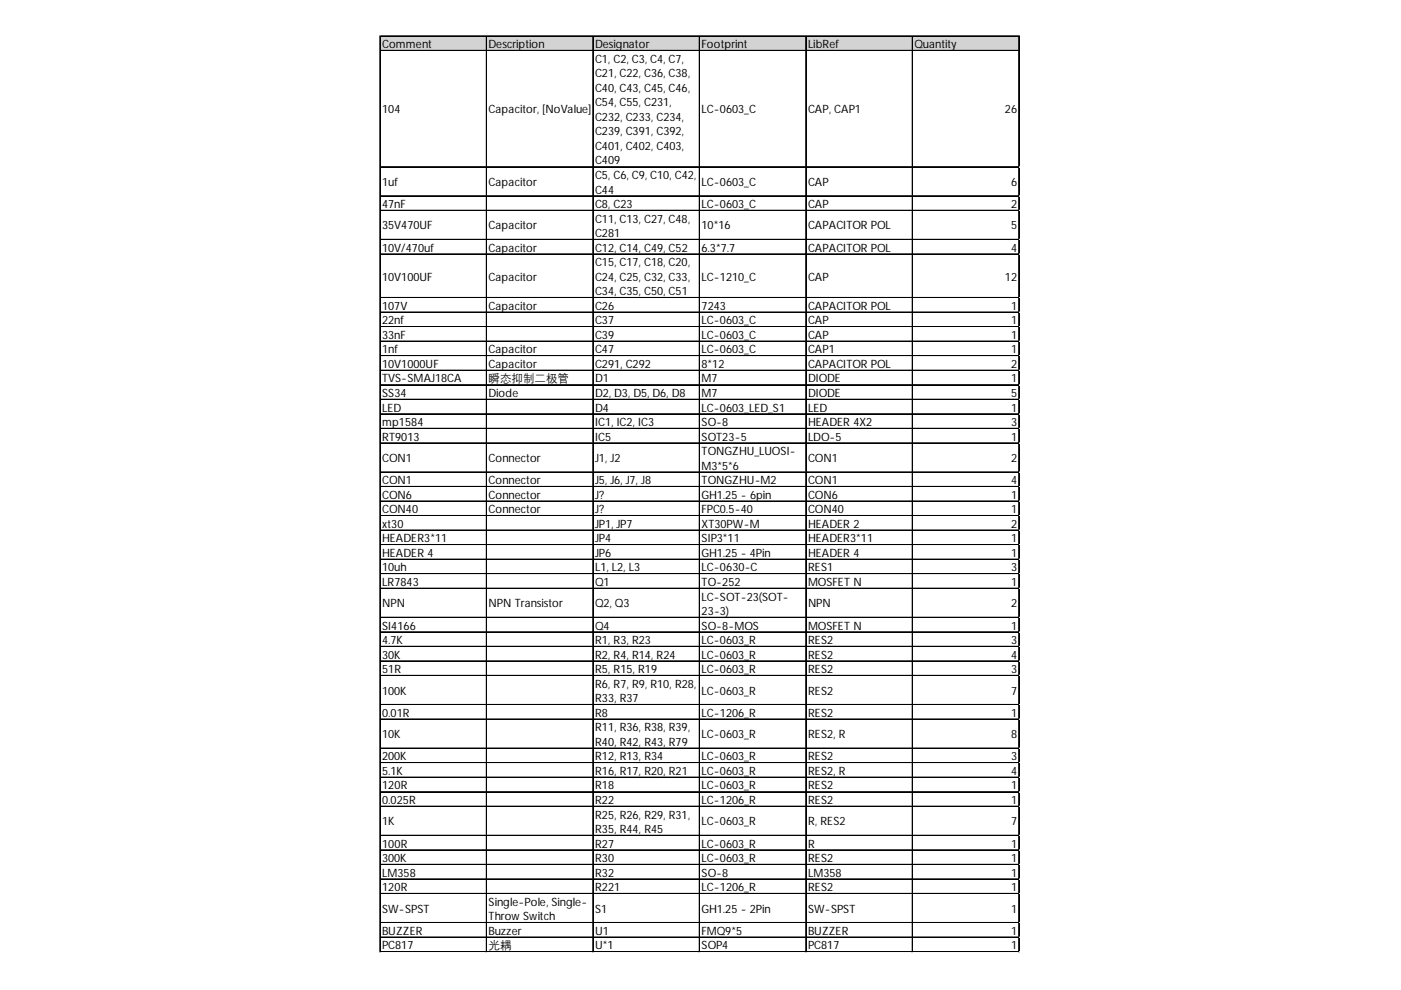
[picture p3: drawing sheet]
<svg xmlns="http://www.w3.org/2000/svg" width="297mm" height="210mm" viewBox="0 0 297 210" stroke-linecap="round" stroke-linejoin="round" font-family="sans-serif">
<defs><g id="words">
<g font-size="2.4">
<text x="81" y="10.2">Comment</text>
<text x="103.6" y="10.2">Description</text>
<text x="126.2" y="10.2">Designator</text>
<text x="148.7" y="10.2">Footprint</text>
<text x="171.3" y="10.2">LibRef</text>
<text x="193.9" y="10.2">Quantity</text>
<text x="126.2" y="13.3">C1, C2, C3, C4, C7,</text>
<text x="126.2" y="16.4">C21, C22, C36, C38,</text>
<text x="81" y="24">104</text>
<text x="103.6" y="24">Capacitor, [NoValue]</text>
<text x="126.2" y="19.5">C40, C43, C45, C46,</text>
<text x="126.2" y="22.5">C54, C55, C231,</text>
<text x="148.7" y="24">LC-0603_C</text>
<text x="171.3" y="24">CAP, CAP1</text>
<text x="213.1" y="24">26</text>
<text x="126.2" y="25.6">C232, C233, C234,</text>
<text x="126.2" y="28.7">C239, C391, C392,</text>
<text x="126.2" y="31.8">C401, C402, C403,</text>
<text x="126.2" y="34.9">C409</text>
<text x="81" y="39.4">1uf</text>
<text x="103.6" y="39.4">Capacitor</text>
<text x="126.2" y="37.9">C5, C6, C9, C10, C42,</text>
<text x="126.2" y="41">C44</text>
<text x="148.7" y="39.4">LC-0603_C</text>
<text x="171.3" y="39.4">CAP</text>
<text x="214.4" y="39.4">6</text>
<text x="81" y="44.1">47nF</text>
<text x="126.2" y="44.1">C8, C23</text>
<text x="126.2" y="47.2">C11, C13, C27, C48,</text>
<text x="148.7" y="44.1">LC-0603_C</text>
<text x="171.3" y="44.1">CAP</text>
<text x="214.4" y="44.1">2</text>
<text x="81" y="48.7">35V470UF</text>
<text x="81" y="53.4">10V/470uf</text>
<text x="103.6" y="48.7">Capacitor</text>
<text x="103.6" y="53.4">Capacitor</text>
<text x="126.2" y="50.3">C281</text>
<text x="126.2" y="53.4">C12, C14, C49, C52</text>
<text x="148.7" y="48.7">10*16</text>
<text x="148.7" y="53.4">6.3*7.7</text>
<text x="171.3" y="48.7">CAPACITORPOL</text>
<text x="171.3" y="53.4">CAPACITORPOL</text>
<text x="214.4" y="48.7">5</text>
<text x="214.4" y="53.4">4</text>
<text x="81" y="59.5">10V100UF</text>
<text x="103.6" y="59.5">Capacitor</text>
<text x="126.2" y="56.4">C15, C17, C18, C20,</text>
<text x="126.2" y="59.5">C24, C25, C32, C33,</text>
<text x="148.7" y="59.5">LC-1210_C</text>
<text x="171.3" y="59.5">CAP</text>
<text x="213.1" y="59.5">12</text>
<text x="81" y="65.7">107V</text>
<text x="103.6" y="65.7">Capacitor</text>
<text x="126.2" y="62.6">C34, C35, C50, C51</text>
<text x="126.2" y="65.7">C26</text>
<text x="148.7" y="65.7">7243</text>
<text x="171.3" y="65.7">CAPACITORPOL</text>
<text x="214.4" y="65.7">1</text>
<text x="81" y="68.8">22nf</text>
<text x="81" y="71.8">33nF</text>
<text x="126.2" y="68.8">C37</text>
<text x="126.2" y="71.8">C39</text>
<text x="148.7" y="68.8">LC-0603_C</text>
<text x="148.7" y="71.8">LC-0603_C</text>
<text x="171.3" y="68.8">CAP</text>
<text x="171.3" y="71.8">CAP</text>
<text x="214.4" y="68.8">1</text>
<text x="214.4" y="71.8">1</text>
<text x="81" y="74.9">1nf</text>
<text x="103.6" y="74.9">Capacitor</text>
<text x="126.2" y="74.9">C47</text>
<text x="148.7" y="74.9">LC-0603_C</text>
<text x="171.3" y="74.9">CAP1</text>
<text x="214.4" y="74.9">1</text>
<text x="81" y="78">10V1000UF</text>
<text x="81" y="81.1">TVS-SMAJ18CA</text>
<text x="103.6" y="78">Capacitor</text>
<text x="103.6" y="81.1">瞬态抑制二极管</text>
<text x="126.2" y="78">C291, C292</text>
<text x="126.2" y="81.1">D1</text>
<text x="148.7" y="78">8*12</text>
<text x="148.7" y="81.1">M7</text>
<text x="171.3" y="78">CAPACITORPOL</text>
<text x="171.3" y="81.1">DIODE</text>
<text x="214.4" y="78">2</text>
<text x="214.4" y="81.1">1</text>
<text x="81" y="84.2">SS34</text>
<text x="81" y="87.3">LED</text>
<text x="103.6" y="84.2">Diode</text>
<text x="126.2" y="84.2">D2, D3, D5, D6, D8</text>
<text x="126.2" y="87.3">D4</text>
<text x="148.7" y="84.2">M7</text>
<text x="148.7" y="87.3">LC-0603_LED_S1</text>
<text x="171.3" y="84.2">DIODE</text>
<text x="171.3" y="87.3">LED</text>
<text x="214.4" y="84.2">5</text>
<text x="214.4" y="87.3">1</text>
<text x="81" y="90.3">mp1584</text>
<text x="81" y="93.4">RT9013</text>
<text x="126.2" y="90.3">IC1, IC2, IC3</text>
<text x="126.2" y="93.4">IC5</text>
<text x="148.7" y="90.3">SO-8</text>
<text x="148.7" y="93.4">SOT23-5</text>
<text x="171.3" y="90.3">HEADER4X2</text>
<text x="171.3" y="93.4">LDO-5</text>
<text x="214.4" y="90.3">3</text>
<text x="214.4" y="93.4">1</text>
<text x="81" y="98">CON1</text>
<text x="103.6" y="98">Connector</text>
<text x="126.2" y="98">J1, J2</text>
<text x="148.7" y="96.5">TONGZHU_LUOSI-</text>
<text x="148.7" y="99.6">M3*5*6</text>
<text x="171.3" y="98">CON1</text>
<text x="214.4" y="98">2</text>
<text x="81" y="102.7">CON1</text>
<text x="81" y="105.7">CON6</text>
<text x="103.6" y="102.7">Connector</text>
<text x="103.6" y="105.7">Connector</text>
<text x="126.2" y="102.7">J5, J6, J7, J8</text>
<text x="126.2" y="105.7">J?</text>
<text x="148.7" y="102.7">TONGZHU-M2</text>
<text x="148.7" y="105.7">GH1.25 - 6pin</text>
<text x="171.3" y="102.7">CON1</text>
<text x="171.3" y="105.7">CON6</text>
<text x="214.4" y="102.7">4</text>
<text x="214.4" y="105.7">1</text>
<text x="81" y="108.8">CON40</text>
<text x="81" y="111.9">xt30</text>
<text x="103.6" y="108.8">Connector</text>
<text x="126.2" y="108.8">J?</text>
<text x="126.2" y="111.9">JP1, JP7</text>
<text x="148.7" y="108.8">FPC0.5-40</text>
<text x="148.7" y="111.9">XT30PW-M</text>
<text x="171.3" y="108.8">CON40</text>
<text x="171.3" y="111.9">HEADER2</text>
<text x="214.4" y="108.8">1</text>
<text x="214.4" y="111.9">2</text>
<text x="81" y="115">HEADER3*11</text>
<text x="81" y="118.1">HEADER4</text>
<text x="126.2" y="115">JP4</text>
<text x="126.2" y="118.1">JP6</text>
<text x="148.7" y="115">SIP3*11</text>
<text x="148.7" y="118.1">GH1.25 - 4Pin</text>
<text x="171.3" y="115">HEADER3*11</text>
<text x="171.3" y="118.1">HEADER4</text>
<text x="214.4" y="115">1</text>
<text x="214.4" y="118.1">1</text>
<text x="81" y="121.2">10uh</text>
<text x="81" y="124.2">LR7843</text>
<text x="126.2" y="121.2">L1, L2, L3</text>
<text x="126.2" y="124.2">Q1</text>
<text x="148.7" y="121.2">LC-0630-C</text>
<text x="148.7" y="124.2">TO-252</text>
<text x="171.3" y="121.2">RES1</text>
<text x="171.3" y="124.2">MOSFETN</text>
<text x="214.4" y="121.2">3</text>
<text x="214.4" y="124.2">1</text>
<text x="81" y="128.8">NPN</text>
<text x="103.6" y="128.8">NPN Transistor</text>
<text x="126.2" y="128.8">Q2, Q3</text>
<text x="148.7" y="127.3">LC-SOT-23(SOT-</text>
<text x="148.7" y="130.4">23-3)</text>
<text x="171.3" y="128.8">NPN</text>
<text x="214.4" y="128.8">2</text>
<text x="81" y="133.5">SI4166</text>
<text x="81" y="136.6">4.7K</text>
<text x="126.2" y="133.5">Q4</text>
<text x="126.2" y="136.6">R1, R3, R23</text>
<text x="148.7" y="133.5">SO-8-MOS</text>
<text x="148.7" y="136.6">LC-0603_R</text>
<text x="171.3" y="133.5">MOSFETN</text>
<text x="171.3" y="136.6">RES2</text>
<text x="214.4" y="133.5">1</text>
<text x="214.4" y="136.6">3</text>
<text x="81" y="139.6">30K</text>
<text x="81" y="142.7">51R</text>
<text x="126.2" y="139.6">R2, R4, R14, R24</text>
<text x="126.2" y="142.7">R5, R15, R19</text>
<text x="148.7" y="139.6">LC-0603_R</text>
<text x="148.7" y="142.7">LC-0603_R</text>
<text x="171.3" y="139.6">RES2</text>
<text x="171.3" y="142.7">RES2</text>
<text x="214.4" y="139.6">4</text>
<text x="214.4" y="142.7">3</text>
<text x="81" y="147.3">100K</text>
<text x="126.2" y="145.8">R6, R7, R9, R10, R28,</text>
<text x="126.2" y="148.9">R33, R37</text>
<text x="148.7" y="147.3">LC-0603_R</text>
<text x="171.3" y="147.3">RES2</text>
<text x="214.4" y="147.3">7</text>
<text x="81" y="152">0.01R</text>
<text x="126.2" y="152">R8</text>
<text x="126.2" y="155.1">R11, R36, R38, R39,</text>
<text x="148.7" y="152">LC-1206_R</text>
<text x="171.3" y="152">RES2</text>
<text x="214.4" y="152">1</text>
<text x="81" y="156.5">10K</text>
<text x="81" y="161.2">200K</text>
<text x="126.2" y="158.1">R40, R42, R43, R79</text>
<text x="126.2" y="161.2">R12, R13, R34</text>
<text x="148.7" y="156.5">LC-0603_R</text>
<text x="148.7" y="161.2">LC-0603_R</text>
<text x="171.3" y="156.5">RES2, R</text>
<text x="171.3" y="161.2">RES2</text>
<text x="214.4" y="156.5">8</text>
<text x="214.4" y="161.2">3</text>
<text x="81" y="164.3">5.1K</text>
<text x="81" y="167.4">120R</text>
<text x="126.2" y="164.3">R16, R17, R20, R21</text>
<text x="126.2" y="167.4">R18</text>
<text x="148.7" y="164.3">LC-0603_R</text>
<text x="148.7" y="167.4">LC-0603_R</text>
<text x="171.3" y="164.3">RES2, R</text>
<text x="171.3" y="167.4">RES2</text>
<text x="214.4" y="164.3">4</text>
<text x="214.4" y="167.4">1</text>
<text x="81" y="170.5">0.025R</text>
<text x="126.2" y="170.5">R22</text>
<text x="126.2" y="173.5">R25, R26, R29, R31,</text>
<text x="148.7" y="170.5">LC-1206_R</text>
<text x="171.3" y="170.5">RES2</text>
<text x="214.4" y="170.5">1</text>
<text x="81" y="175">1K</text>
<text x="81" y="179.7">100R</text>
<text x="126.2" y="176.6">R35, R44, R45</text>
<text x="126.2" y="179.7">R27</text>
<text x="148.7" y="175">LC-0603_R</text>
<text x="148.7" y="179.7">LC-0603_R</text>
<text x="171.3" y="175">R, RES2</text>
<text x="171.3" y="179.7">R</text>
<text x="214.4" y="175">7</text>
<text x="214.4" y="179.7">1</text>
<text x="81" y="182.8">300K</text>
<text x="81" y="185.9">LM358</text>
<text x="126.2" y="182.8">R30</text>
<text x="126.2" y="185.9">R32</text>
<text x="148.7" y="182.8">LC-0603_R</text>
<text x="148.7" y="185.9">SO-8</text>
<text x="171.3" y="182.8">RES2</text>
<text x="171.3" y="185.9">LM358</text>
<text x="214.4" y="182.8">1</text>
<text x="214.4" y="185.9">1</text>
<text x="81" y="189">120R</text>
<text x="126.2" y="189">R221</text>
<text x="148.7" y="189">LC-1206_R</text>
<text x="171.3" y="189">RES2</text>
<text x="214.4" y="189">1</text>
<text x="81" y="193.5">SW-SPST</text>
<text x="103.6" y="192">Single-Pole, Single-</text>
<text x="103.6" y="195.1">ThrowSwc</text>
<text x="114" y="195.1">it h</text>
<text x="126.2" y="193.5">S1</text>
<text x="148.7" y="193.5">GH1.25 - 2Pin</text>
<text x="171.3" y="193.5">SW-SPST</text>
<text x="214.4" y="193.5">1</text>
<text x="81" y="198.2">BUZZER</text>
<text x="81" y="201.3">PC817</text>
<text x="103.6" y="198.2">Buzzer</text>
<text x="103.6" y="201.3">光耦</text>
<text x="126.2" y="198.2">U1</text>
<text x="126.2" y="201.3">U*1</text>
<text x="148.7" y="198.2">FMQ9*5</text>
<text x="148.7" y="201.3">SOP4</text>
<text x="171.3" y="198.2">BUZZER</text>
<text x="171.3" y="201.3">PC817</text>
<text x="214.4" y="198.2">1</text>
<text x="214.4" y="201.3">1</text>
</g>
</g></defs>
<path d="M80.6 7.7h135.6v3.1h-135.6z" fill="#d3d3d3"/>
<g fill="none" stroke="#000" stroke-width=".21">
<path d="M80.5 7.6v194.3M80.6 7.6v194.3M80.7 7.6h135.4M80.7 7.7h135.4M80.7 10.7h135.4M80.7 10.8h135.4M103.1 7.8v194.1M103.2 7.8v194.1M125.7 7.8v194.1M125.8 7.8v194.1M148.3 7.8v194.1M170.8 7.8v194.1"/>
<path d="M170.9 7.8v194.1M193.4 7.8v194.1M193.5 7.8v194.1M216 7.8v194.1M216.1 7.8v194.1M80.7 35.3h135.4M80.7 35.4h135.4M80.7 41.5h135.4M80.7 41.6h135.4M80.7 44.6h135.4M80.7 44.7h135.4M80.7 50.7h135.4"/>
<path d="M80.7 50.8h135.4M80.7 53.8h135.4M80.7 53.9h135.4M80.7 63.1h135.4M80.7 66.1h135.4M80.7 66.2h135.4M80.7 69.2h135.4M80.7 69.3h135.4M80.7 72.3h135.4M80.7 72.4h135.4M80.7 75.4h135.4M80.7 75.5h135.4"/>
<path d="M80.7 78.5h135.4M80.7 78.6h135.4M80.7 81.6h135.4M80.7 84.6h135.4M80.7 84.7h135.4M80.7 87.7h135.4M80.7 87.8h135.4M80.7 90.8h135.4M80.7 90.9h135.4M80.7 93.9h135.4M80.7 94h135.4M80.7 100h135.4"/>
<path d="M80.7 100.1h135.4M80.7 103.1h135.4M80.7 103.2h135.4M80.7 106.2h135.4M80.7 106.3h135.4M80.7 109.3h135.4M80.7 109.4h135.4M80.7 112.4h135.4M80.7 112.5h135.4M80.7 115.5h135.4M80.7 118.5h135.4M80.7 118.6h135.4"/>
<path d="M80.7 121.6h135.4M80.7 121.7h135.4M80.7 124.7h135.4M80.7 124.8h135.4M80.7 130.9h135.4M80.7 133.9h135.4M80.7 134h135.4M80.7 137h135.4M80.7 137.1h135.4M80.7 140.1h135.4M80.7 140.2h135.4M80.7 143.2h135.4"/>
<path d="M80.7 143.3h135.4M80.7 149.4h135.4M80.7 152.4h135.4M80.7 152.5h135.4M80.7 158.6h135.4M80.7 158.7h135.4M80.7 161.7h135.4M80.7 161.8h135.4M80.7 164.8h135.4M80.7 167.8h135.4M80.7 167.9h135.4M80.7 170.9h135.4"/>
<path d="M80.7 171h135.4M80.7 177.1h135.4M80.7 177.2h135.4M80.7 180.2h135.4M80.7 180.3h135.4M80.7 183.3h135.4M80.7 186.3h135.4M80.7 186.4h135.4M80.7 189.4h135.4M80.7 189.5h135.4M80.7 195.6h135.4M80.7 195.7h135.4"/>
<path d="M80.7 198.7h135.4M80.7 201.7h135.4M80.7 201.8h135.4"/>
</g>
<path d="M80.5 201.9h.1" fill="none" stroke="#d4d4d4" stroke-width=".21"/>
<path d="M80.5 201.9h.2z" fill="#d4d4d4"/>
<path d="M103.1 201.9h.1" fill="none" stroke="#d4d4d4" stroke-width=".21"/>
<path d="M103.1 201.9h.2z" fill="#d4d4d4"/>
<path d="M125.7 201.9h.1" fill="none" stroke="#d4d4d4" stroke-width=".21"/>
<path d="M125.7 201.9h.1z" fill="#d4d4d4"/>
<path d="M148.3 201.9h.1" fill="none" stroke="#d4d4d4" stroke-width=".21"/>
<path d="M148.3 201.9h.1z" fill="#d4d4d4"/>
<path d="M170.8 201.9h.1" fill="none" stroke="#d4d4d4" stroke-width=".21"/>
<path d="M170.8 201.9h.2z" fill="#d4d4d4"/>
<path d="M193.4 201.9h.1" fill="none" stroke="#d4d4d4" stroke-width=".21"/>
<path d="M193.4 201.9h.2z" fill="#d4d4d4"/>
<path d="M216 201.9h.1" fill="none" stroke="#d4d4d4" stroke-width=".21"/>
<path d="M216 201.9h.1z" fill="#d4d4d4"/>
<path d="M216.1 35.3h.1" fill="none" stroke="#d4d4d4" stroke-width=".21"/>
<path d="M216.1 35.3l.1 .2z" fill="#d4d4d4"/>
<path d="M216.1 41.5h.1" fill="none" stroke="#d4d4d4" stroke-width=".21"/>
<path d="M216.1 41.5l.1 .2z" fill="#d4d4d4"/>
<path d="M216.1 44.6h.1" fill="none" stroke="#d4d4d4" stroke-width=".21"/>
<path d="M216.1 44.6l.1 .1z" fill="#d4d4d4"/>
<path d="M216.1 50.7h.1" fill="none" stroke="#d4d4d4" stroke-width=".21"/>
<path d="M216.1 50.7l.1 .2z" fill="#d4d4d4"/>
<path d="M216.1 53.8h.1" fill="none" stroke="#d4d4d4" stroke-width=".21"/>
<path d="M216.1 53.8l.1 .2z" fill="#d4d4d4"/>
<path d="M216.1 63.1h.1" fill="none" stroke="#d4d4d4" stroke-width=".21"/>
<path d="M216.1 63.1l.1 .1z" fill="#d4d4d4"/>
<path d="M216.1 66.1h.1" fill="none" stroke="#d4d4d4" stroke-width=".21"/>
<path d="M216.1 66.1l.1 .2z" fill="#d4d4d4"/>
<path d="M216.1 69.2h.1" fill="none" stroke="#d4d4d4" stroke-width=".21"/>
<path d="M216.1 69.2l.1 .2z" fill="#d4d4d4"/>
<path d="M216.1 72.3h.1" fill="none" stroke="#d4d4d4" stroke-width=".21"/>
<path d="M216.1 72.3l.1 .2z" fill="#d4d4d4"/>
<path d="M216.1 75.4h.1" fill="none" stroke="#d4d4d4" stroke-width=".21"/>
<path d="M216.1 75.4l.1 .2z" fill="#d4d4d4"/>
<path d="M216.1 78.5h.1" fill="none" stroke="#d4d4d4" stroke-width=".21"/>
<path d="M216.1 78.5l.1 .1z" fill="#d4d4d4"/>
<path d="M216.1 81.6h.1" fill="none" stroke="#d4d4d4" stroke-width=".21"/>
<path d="M216.1 81.6l.1 .1z" fill="#d4d4d4"/>
<path d="M216.1 84.6h.1" fill="none" stroke="#d4d4d4" stroke-width=".21"/>
<path d="M216.1 84.6l.1 .2z" fill="#d4d4d4"/>
<path d="M216.1 87.7h.1" fill="none" stroke="#d4d4d4" stroke-width=".21"/>
<path d="M216.1 87.7l.1 .2z" fill="#d4d4d4"/>
<path d="M216.1 90.8h.1" fill="none" stroke="#d4d4d4" stroke-width=".21"/>
<path d="M216.1 90.8l.1 .2z" fill="#d4d4d4"/>
<path d="M216.1 93.9h.1" fill="none" stroke="#d4d4d4" stroke-width=".21"/>
<path d="M216.1 93.9l.1 .1z" fill="#d4d4d4"/>
<path d="M216.1 100h.1" fill="none" stroke="#d4d4d4" stroke-width=".21"/>
<path d="M216.1 100l.1 .2z" fill="#d4d4d4"/>
<path d="M216.1 103.1h.1" fill="none" stroke="#d4d4d4" stroke-width=".21"/>
<path d="M216.1 103.1l.1 .2z" fill="#d4d4d4"/>
<path d="M216.1 106.2h.1" fill="none" stroke="#d4d4d4" stroke-width=".21"/>
<path d="M216.1 106.2l.1 .2z" fill="#d4d4d4"/>
<path d="M216.1 109.3h.1" fill="none" stroke="#d4d4d4" stroke-width=".21"/>
<path d="M216.1 109.3l.1 .2z" fill="#d4d4d4"/>
<path d="M216.1 112.4h.1" fill="none" stroke="#d4d4d4" stroke-width=".21"/>
<path d="M216.1 112.4l.1 .1z" fill="#d4d4d4"/>
<path d="M216.1 115.5h.1" fill="none" stroke="#d4d4d4" stroke-width=".21"/>
<path d="M216.1 115.5l.1 .1z" fill="#d4d4d4"/>
<path d="M216.1 118.5h.1" fill="none" stroke="#d4d4d4" stroke-width=".21"/>
<path d="M216.1 118.5l.1 .2z" fill="#d4d4d4"/>
<path d="M216.1 121.6h.1" fill="none" stroke="#d4d4d4" stroke-width=".21"/>
<path d="M216.1 121.6l.1 .2z" fill="#d4d4d4"/>
<path d="M216.1 124.7h.1" fill="none" stroke="#d4d4d4" stroke-width=".21"/>
<path d="M216.1 124.7l.1 .2z" fill="#d4d4d4"/>
<path d="M216.1 130.9h.1" fill="none" stroke="#d4d4d4" stroke-width=".21"/>
<path d="M216.1 130.9l.1 .1z" fill="#d4d4d4"/>
<path d="M216.1 133.9h.1" fill="none" stroke="#d4d4d4" stroke-width=".21"/>
<path d="M216.1 133.9l.1 .2z" fill="#d4d4d4"/>
<path d="M216.1 137h.1" fill="none" stroke="#d4d4d4" stroke-width=".21"/>
<path d="M216.1 137l.1 .2z" fill="#d4d4d4"/>
<path d="M216.1 140.1h.1" fill="none" stroke="#d4d4d4" stroke-width=".21"/>
<path d="M216.1 140.1l.1 .2z" fill="#d4d4d4"/>
<path d="M216.1 143.2h.1" fill="none" stroke="#d4d4d4" stroke-width=".21"/>
<path d="M216.1 143.2l.1 .2z" fill="#d4d4d4"/>
<path d="M216.1 149.4h.1" fill="none" stroke="#d4d4d4" stroke-width=".21"/>
<path d="M216.1 149.4l.1 .1z" fill="#d4d4d4"/>
<path d="M216.1 152.4h.1" fill="none" stroke="#d4d4d4" stroke-width=".21"/>
<path d="M216.1 152.4l.1 .2z" fill="#d4d4d4"/>
<path d="M216.1 158.6h.1" fill="none" stroke="#d4d4d4" stroke-width=".21"/>
<path d="M216.1 158.6l.1 .2z" fill="#d4d4d4"/>
<path d="M216.1 161.7h.1" fill="none" stroke="#d4d4d4" stroke-width=".21"/>
<path d="M216.1 161.7l.1 .1z" fill="#d4d4d4"/>
<path d="M216.1 164.8h.1" fill="none" stroke="#d4d4d4" stroke-width=".21"/>
<path d="M216.1 164.8l.1 .1z" fill="#d4d4d4"/>
<path d="M216.1 167.8h.1" fill="none" stroke="#d4d4d4" stroke-width=".21"/>
<path d="M216.1 167.8l.1 .2z" fill="#d4d4d4"/>
<path d="M216.1 170.9h.1" fill="none" stroke="#d4d4d4" stroke-width=".21"/>
<path d="M216.1 170.9l.1 .2z" fill="#d4d4d4"/>
<path d="M216.1 177.1h.1" fill="none" stroke="#d4d4d4" stroke-width=".21"/>
<path d="M216.1 177.1l.1 .2z" fill="#d4d4d4"/>
<path d="M216.1 180.2h.1" fill="none" stroke="#d4d4d4" stroke-width=".21"/>
<path d="M216.1 180.2l.1 .1z" fill="#d4d4d4"/>
<path d="M216.1 183.3h.1" fill="none" stroke="#d4d4d4" stroke-width=".21"/>
<path d="M216.1 183.3l.1 .1z" fill="#d4d4d4"/>
<path d="M216.1 186.3h.1" fill="none" stroke="#d4d4d4" stroke-width=".21"/>
<path d="M216.1 186.3l.1 .2z" fill="#d4d4d4"/>
<path d="M216.1 189.4h.1" fill="none" stroke="#d4d4d4" stroke-width=".21"/>
<path d="M216.1 189.4l.1 .2z" fill="#d4d4d4"/>
<path d="M216.1 195.6h.1" fill="none" stroke="#d4d4d4" stroke-width=".21"/>
<path d="M216.1 195.6l.1 .1z" fill="#d4d4d4"/>
<path d="M216.1 198.7h.1" fill="none" stroke="#d4d4d4" stroke-width=".21"/>
<path d="M216.1 198.7l.1 .1z" fill="#d4d4d4"/>
<path d="M216.1 201.7h.1" fill="none" stroke="#d4d4d4" stroke-width=".21"/>
<path d="M216.1 201.7l.1 .2z" fill="#d4d4d4"/>
<use href="#words"/>
</svg>
